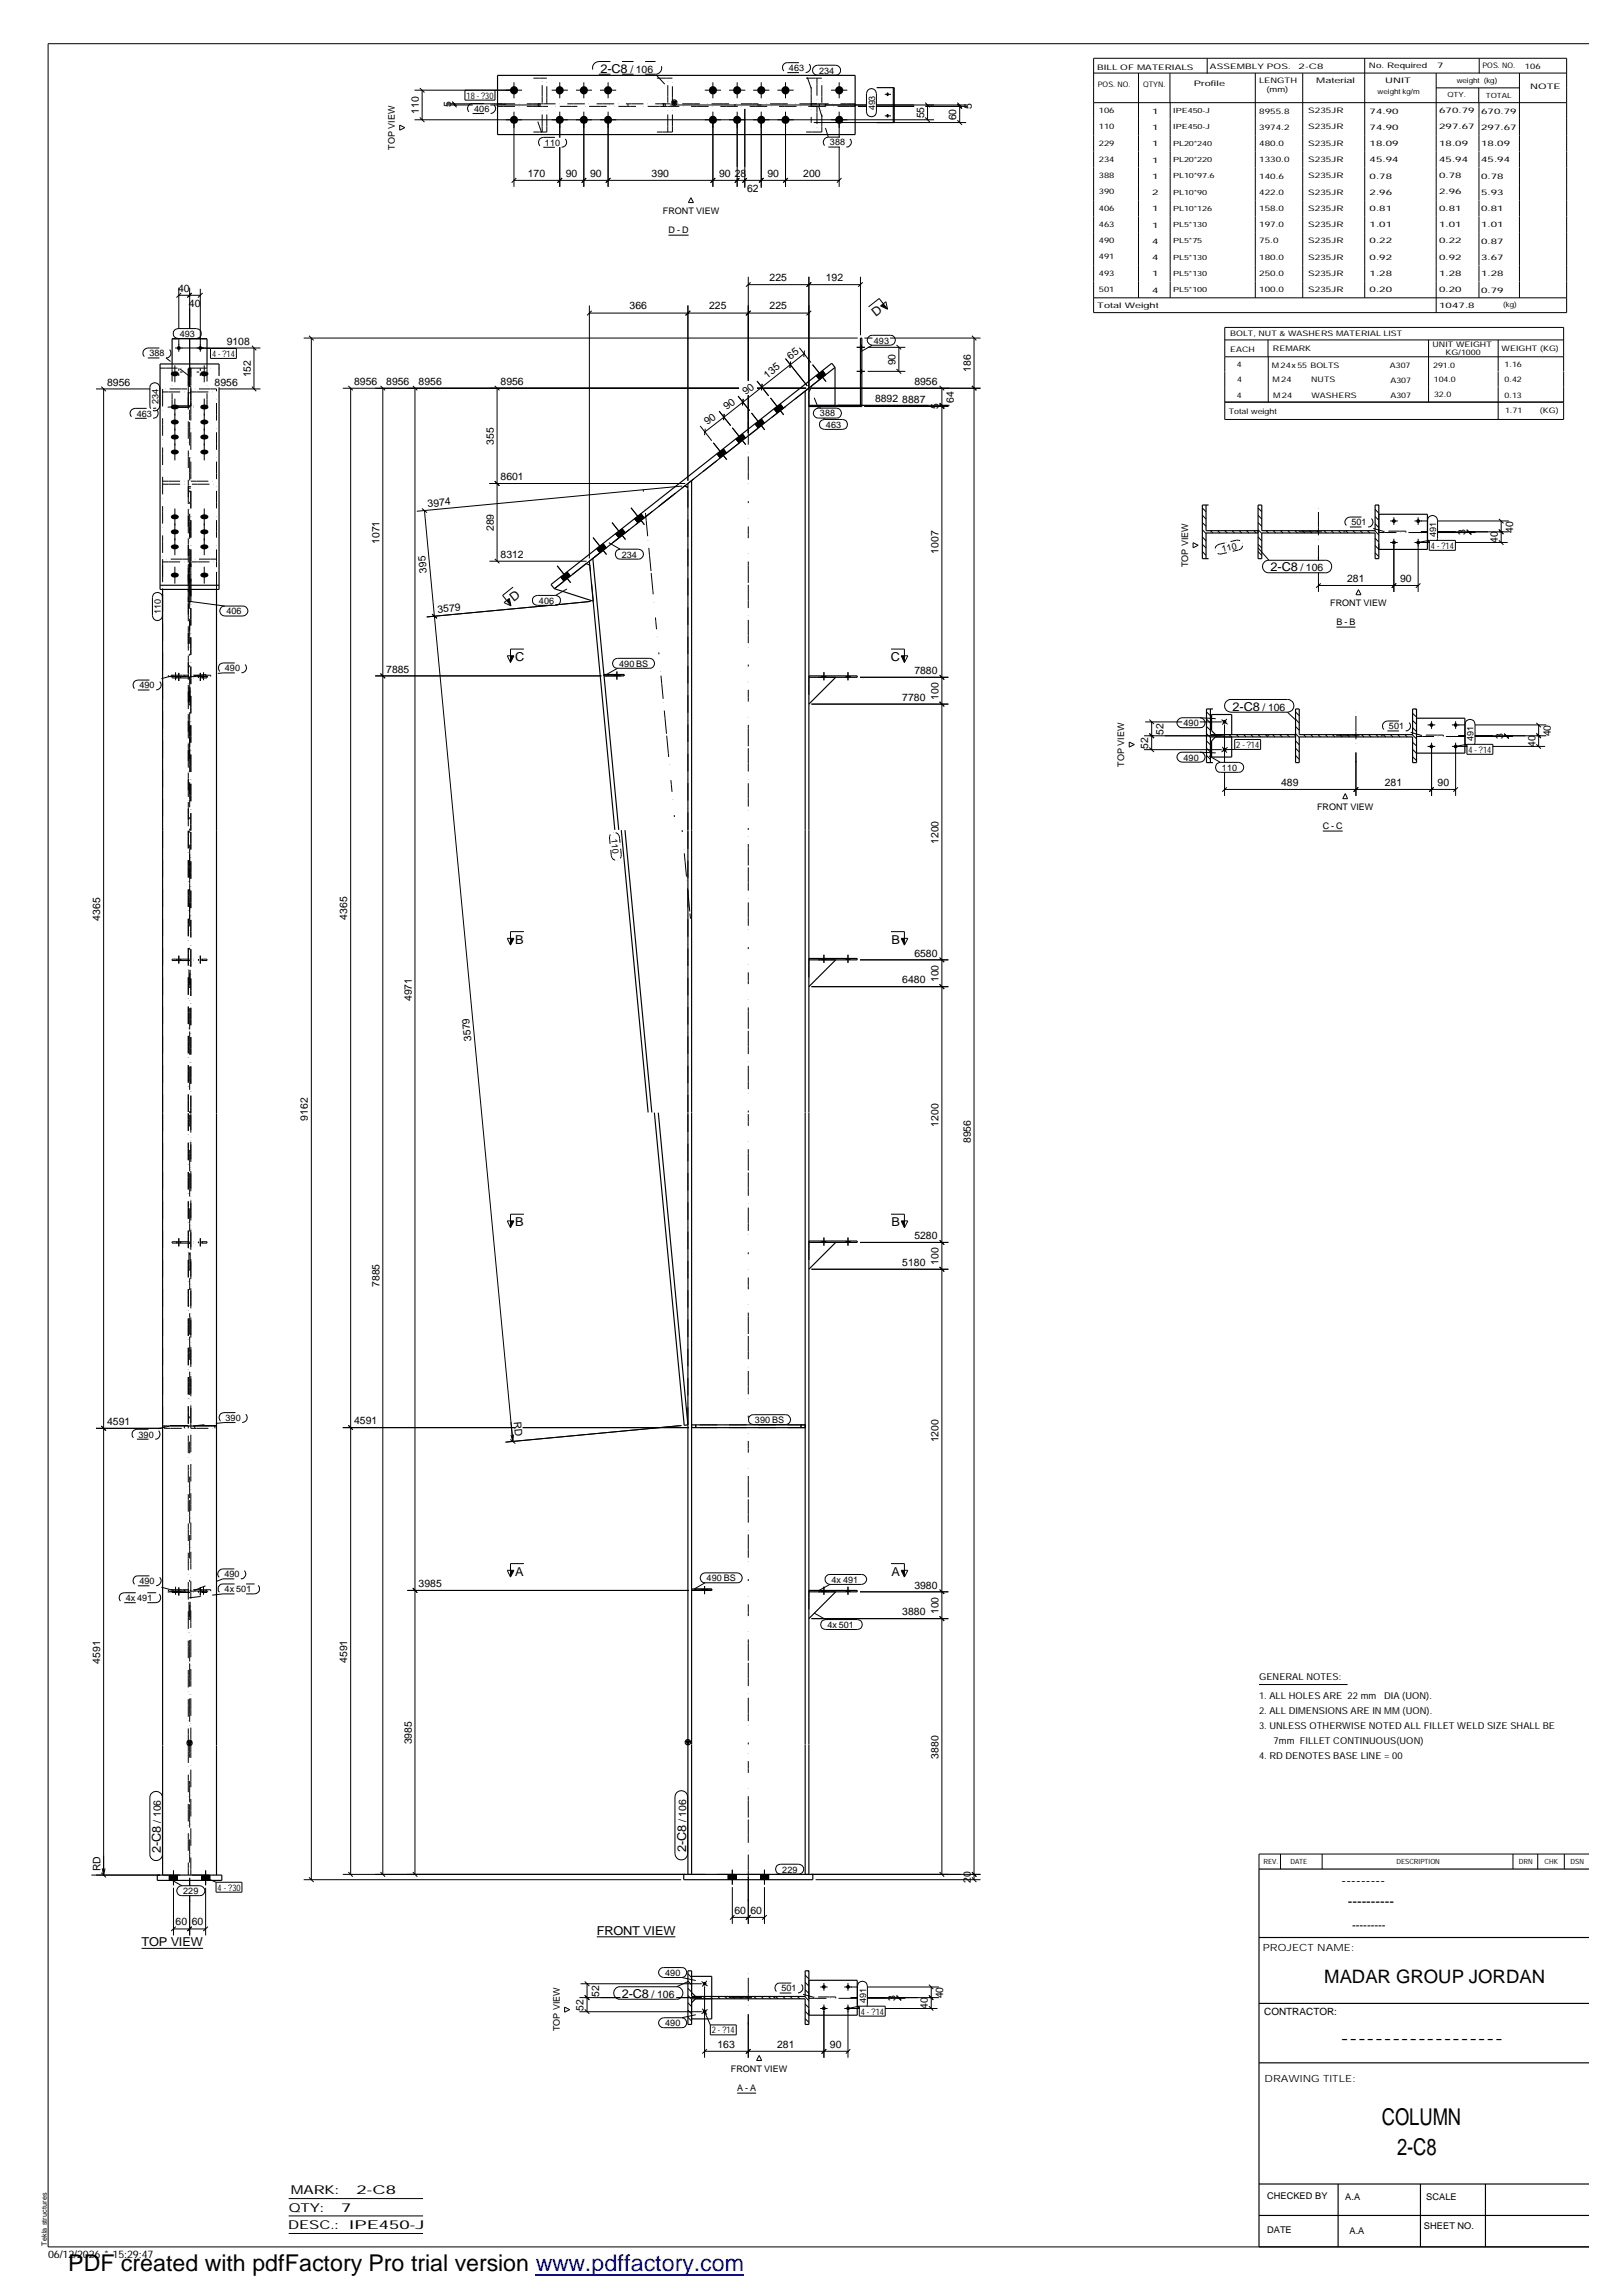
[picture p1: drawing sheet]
<svg xmlns="http://www.w3.org/2000/svg" width="297mm" height="420mm" viewBox="0 0 297 420" stroke-linecap="round" stroke-linejoin="round" font-family="sans-serif">
<defs><g id="words">
<g font-size="4.2">
<text x="252.9" y="389">COLUMN</text>
<text x="255.7" y="394.5">2-C8</text>
<text x="12.5" y="415.8">PDF created with pdfFactory Pro trial version www.pdffactory.com</text>
</g>
<text font-size="3.4" x="242.4" y="363">MADAR GROUP JORDAN</text>
<g font-size="2.5">
<text x="245.5" y="345.1">---------</text>
<text x="246.7" y="349">----------</text>
<text x="245.4" y="374">-------------------</text>
</g>
<g font-size="2.2">
<text x="109.9" y="13.3">2-C8</text>
<text x="160.3" y="58" transform="rotate(-38 160.3 58)">D</text>
<text x="232.5" y="104.6">2-C8</text>
<text x="94.1" y="110.2" transform="rotate(-38 94.1 110.2)">D</text>
<text x="94.3" y="121">C</text>
<text x="163" y="121">C</text>
<text x="225.6" y="130.1">2-C8</text>
<text x="94.3" y="172.8">B</text>
<text x="163.2" y="172.8">B</text>
<text x="94.3" y="224.5">B</text>
<text x="163.2" y="224.5">B</text>
<text x="94.3" y="288.5">A</text>
<text x="163.2" y="288.5">A</text>
<text x="29.5" y="339.2" transform="rotate(-90 29.5 339.2)">2-C8</text>
<text x="125.6" y="339" transform="rotate(-90 125.6 339)">2-C8</text>
<text x="25.9" y="356.3">TOP VIEW</text>
<text x="109.2" y="354.2">FRONT VIEW</text>
<text x="113.8" y="365.7">2-C8</text>
<text x="53.2" y="401.7">MARK:</text>
<text x="65.2" y="401.7">2-C8</text>
<text x="52.8" y="404.9">QTY:</text>
<text x="62.4" y="404.9">7</text>
<text x="52.7" y="408.1">DESC.:</text>
<text x="63.9" y="408">IPE450-J</text>
</g>
<text font-size="2.1" x="247.5" y="353.1">---------</text>
<g font-size="1.9">
<text x="115.4" y="13.3">/ 106</text>
<text x="76.7" y="20.9" transform="rotate(-90 76.7 20.9)">110</text>
<text x="82.5" y="19.6" transform="rotate(-90 82.5 19.6)">5</text>
<text x="169.1" y="21.7" transform="rotate(-90 169.1 21.7)">55</text>
<text x="175" y="22.1" transform="rotate(-90 175 22.1)">60</text>
<text x="177.8" y="19.9" transform="rotate(-90 177.8 19.9)">5</text>
<text x="96.6" y="32.3">170</text>
<text x="103.5" y="32.3">90</text>
<text x="108" y="32.3">90</text>
<text x="119.3" y="32.3">390</text>
<text x="131.6" y="32.3">90</text>
<text x="134.5" y="32.3">28</text>
<text x="136.7" y="35.1">62</text>
<text x="140.5" y="32.3">90</text>
<text x="147" y="32.3">200</text>
<text x="32.6" y="53.4">40</text>
<text x="140.8" y="51.4">225</text>
<text x="151.1" y="51.4">192</text>
<text x="34.6" y="56.2">40</text>
<text x="115.2" y="56.6">366</text>
<text x="129.8" y="56.6">225</text>
<text x="140.8" y="56.6">225</text>
<text x="41.5" y="63.1">9108</text>
<text x="144.7" y="65.9" transform="rotate(-38 144.7 65.9)">65</text>
<text x="19.6" y="70.6">8956</text>
<text x="39.3" y="70.6">8956</text>
<text x="45.9" y="69.1" transform="rotate(-90 45.9 69.1)">152</text>
<text x="64.8" y="70.5">8956</text>
<text x="70.7" y="70.5">8956</text>
<text x="76.6" y="70.5">8956</text>
<text x="91.6" y="70.5">8956</text>
<text x="140.4" y="69.3" transform="rotate(-38 140.4 69.3)">135</text>
<text x="163.9" y="66.9" transform="rotate(-90 163.9 66.9)">90</text>
<text x="167.3" y="70.5">8956</text>
<text x="177.7" y="68.1" transform="rotate(-90 177.7 68.1)">186</text>
<text x="129.5" y="77.9" transform="rotate(-38 129.5 77.9)">90</text>
<text x="133" y="75.1" transform="rotate(-38 133 75.1)">90</text>
<text x="136.5" y="72.4" transform="rotate(-38 136.5 72.4)">90</text>
<text x="160.1" y="73.6">8892</text>
<text x="165.1" y="73.8">8887</text>
<text x="171.7" y="74.8" transform="rotate(-90 171.7 74.8)">5</text>
<text x="174.6" y="73.7" transform="rotate(-90 174.6 73.7)">64</text>
<text x="90.4" y="81.4" transform="rotate(-90 90.4 81.4)">355</text>
<text x="91.6" y="87.9">8601</text>
<text x="78.3" y="92.8" transform="rotate(-5 78.3 92.8)">3974</text>
<text x="69.4" y="99.6" transform="rotate(-90 69.4 99.6)">1071</text>
<text x="90.4" y="97.2" transform="rotate(-90 90.4 97.2)">289</text>
<text x="171.7" y="101.4" transform="rotate(-90 171.7 101.4)">1007</text>
<text x="268.2" y="98" transform="rotate(-90 268.2 98)">3</text>
<text x="274.1" y="99.4" transform="rotate(-90 274.1 99.4)">40</text>
<text x="276.9" y="97.5" transform="rotate(-90 276.9 97.5)">40</text>
<text x="78.1" y="104.9" transform="rotate(-95 78.1 104.9)">395</text>
<text x="91.6" y="102.2">8312</text>
<text x="238" y="104.6">/ 106</text>
<text x="246.5" y="106.6">281</text>
<text x="256.2" y="106.6">90</text>
<text x="80.1" y="112.2" transform="rotate(-5 80.1 112.2)">3579</text>
<text x="70.7" y="123.1">7885</text>
<text x="167.3" y="123.4">7880</text>
<text x="165.1" y="128.3">7780</text>
<text x="171.7" y="128.1" transform="rotate(-90 171.7 128.1)">100</text>
<text x="231.1" y="130.1">/ 106</text>
<text x="210.1" y="137.1" transform="rotate(-90 210.1 137.1)">52</text>
<text x="212.9" y="134.5" transform="rotate(-90 212.9 134.5)">52</text>
<text x="275.1" y="135.3" transform="rotate(-90 275.1 135.3)">3</text>
<text x="281" y="136.8" transform="rotate(-90 281 136.8)">40</text>
<text x="283.8" y="134.8" transform="rotate(-90 283.8 134.8)">40</text>
<text x="234.5" y="143.9">489</text>
<text x="253.4" y="143.9">281</text>
<text x="263.1" y="143.9">90</text>
<text x="171.7" y="154.5" transform="rotate(-90 171.7 154.5)">1200</text>
<text x="18.3" y="168.5" transform="rotate(-90 18.3 168.5)">4365</text>
<text x="63.5" y="168.4" transform="rotate(-90 63.5 168.4)">4365</text>
<text x="167.3" y="175.1">6580</text>
<text x="171.7" y="179.8" transform="rotate(-90 171.7 179.8)">100</text>
<text x="75.4" y="183.3" transform="rotate(-90 75.4 183.3)">4971</text>
<text x="165.1" y="180">6480</text>
<text x="86.3" y="190.6" transform="rotate(-95 86.3 190.6)">3579</text>
<text x="56.3" y="205.2" transform="rotate(-90 56.3 205.2)">9162</text>
<text x="171.7" y="206.2" transform="rotate(-90 171.7 206.2)">1200</text>
<text x="177.7" y="209.3" transform="rotate(-90 177.7 209.3)">8956</text>
<text x="167.3" y="226.9">5280</text>
<text x="165.1" y="231.8">5180</text>
<text x="171.7" y="231.6" transform="rotate(-90 171.7 231.6)">100</text>
<text x="69.4" y="235.6" transform="rotate(-90 69.4 235.6)">7885</text>
<text x="19.6" y="260.9">4591</text>
<text x="64.8" y="260.8">4591</text>
<text x="94.1" y="260.3" transform="rotate(85 94.1 260.3)">RD</text>
<text x="171.7" y="264.1" transform="rotate(-90 171.7 264.1)">1200</text>
<text x="76.6" y="290.6">3985</text>
<text x="167.3" y="290.8">3980</text>
<text x="165.1" y="295.7">3880</text>
<text x="171.7" y="295.5" transform="rotate(-90 171.7 295.5)">100</text>
<text x="18.3" y="304.6" transform="rotate(-90 18.3 304.6)">4591</text>
<text x="63.5" y="304.5" transform="rotate(-90 63.5 304.5)">4591</text>
<text x="75.4" y="319.4" transform="rotate(-90 75.4 319.4)">3985</text>
<text x="171.7" y="321.9" transform="rotate(-90 171.7 321.9)">3880</text>
<text x="29.5" y="333.7" transform="rotate(-90 29.5 333.7)">/ 106</text>
<text x="125.6" y="333.5" transform="rotate(-90 125.6 333.5)">/ 106</text>
<text x="18.4" y="342.6" transform="rotate(-90 18.4 342.6)">RD</text>
<text x="177.7" y="344.8" transform="rotate(-90 177.7 344.8)">20</text>
<text x="32.1" y="352.5">60</text>
<text x="35.1" y="352.5">60</text>
<text x="134.4" y="350.4">60</text>
<text x="137.3" y="350.4">60</text>
<text x="109.6" y="365.5" transform="rotate(-90 109.6 365.5)">52</text>
<text x="119.3" y="365.7">/ 106</text>
<text x="172.6" y="365.8" transform="rotate(-90 172.6 365.8)">40</text>
<text x="106.8" y="368.1" transform="rotate(-90 106.8 368.1)">52</text>
<text x="163.9" y="366.3" transform="rotate(-90 163.9 366.3)">3</text>
<text x="169.8" y="367.8" transform="rotate(-90 169.8 367.8)">40</text>
<text x="131.3" y="374.9">163</text>
<text x="142.2" y="374.9">281</text>
<text x="151.9" y="374.9">90</text>
<text x="8.8" y="413.3">06/12/2026 * 15:29:47</text>
</g>
<g font-size="1.8">
<text x="231.1" y="357.3">PROJECT NAME:</text>
<text x="231.4" y="368.9">CONTRACTOR:</text>
<text x="231.4" y="381.2">DRAWING TITLE:</text>
</g>
<g font-size="1.7">
<text x="144.4" y="13">463</text>
<text x="149.9" y="13.5">234</text>
<text x="85.4" y="18">18 - ?30</text>
<text x="86.8" y="20.5">406</text>
<text x="160.1" y="20.2" transform="rotate(-90 160.1 20.2)">493</text>
<text x="72.3" y="27.4" transform="rotate(-90 72.3 27.4)">TOP VIEW</text>
<text x="99.7" y="26.7">110</text>
<text x="151.9" y="26.6">388</text>
<text x="121.3" y="39.2">FRONT VIEW</text>
<text x="122.3" y="42.7">D - D</text>
<text x="27.3" y="65.2">388</text>
<text x="32.9" y="61.7">493</text>
<text x="38.8" y="65.3">4 - ?14</text>
<text x="159.9" y="62.9">493</text>
<text x="25" y="76.3">463</text>
<text x="29" y="74" transform="rotate(-90 29 74)">234</text>
<text x="150.1" y="76.2">388</text>
<text x="151.2" y="78.3">463</text>
<text x="223.7" y="101.1" transform="rotate(-13 223.7 101.1)">110</text>
<text x="247.4" y="96.2">501</text>
<text x="261.9" y="100.5">4 - ?14</text>
<text x="262.8" y="98.3" transform="rotate(-90 262.8 98.3)">491</text>
<text x="113.8" y="102.1">234</text>
<text x="217.5" y="103.8" transform="rotate(-90 217.5 103.8)">TOP VIEW</text>
<text x="29.5" y="112.4" transform="rotate(-90 29.5 112.4)">110</text>
<text x="41.4" y="112.5">406</text>
<text x="98.6" y="110.5">406</text>
<text x="243.5" y="111">FRONT VIEW</text>
<text x="244.6" y="114.5">B - B</text>
<text x="41.1" y="122.9">490</text>
<text x="113.3" y="122">490 BS</text>
<text x="25.5" y="126">490</text>
<text x="216.6" y="133">490</text>
<text x="226.3" y="136.9">2 - ?14</text>
<text x="254.2" y="133.5">501</text>
<text x="268.8" y="137.8">4 - ?14</text>
<text x="269.7" y="135.6" transform="rotate(-90 269.7 135.6)">491</text>
<text x="205.7" y="140.3" transform="rotate(-90 205.7 140.3)">TOP VIEW</text>
<text x="216.6" y="139.2">490</text>
<text x="223.6" y="141.1">110</text>
<text x="241" y="148.3">FRONT VIEW</text>
<text x="111.8" y="153.7" transform="rotate(84 111.8 153.7)">110</text>
<text x="242.1" y="151.8">C - C</text>
<text x="25.4" y="263.2">390</text>
<text x="41.3" y="260.1">390</text>
<text x="138.2" y="260.5">390 BS</text>
<text x="23" y="293.1">4x 491</text>
<text x="25.5" y="290">490</text>
<text x="41.1" y="288.8">490</text>
<text x="41.1" y="291.5">4x 501</text>
<text x="129.3" y="289.5">490 BS</text>
<text x="152.2" y="289.8">4x 491</text>
<text x="151.4" y="298">4x 501</text>
<text x="230.4" y="311.1">1. ALL HOLES ARE 22 mm</text>
<text x="230.4" y="307.6">GENERAL NOTES:</text>
<text x="253.3" y="311.1">DIA (UON).</text>
<text x="230.4" y="313.8">2. ALL DIMENSIONS ARE IN MM (UON).</text>
<text x="230.4" y="316.5">3. UNLESS OTHERWISE NOTED ALL FILLET WELD SIZE SHALL BE</text>
<text x="230.4" y="321.9">4. RD DENOTES BASE LINE = 00</text>
<text x="233.1" y="319.2">7mm FILLET CONTINUOUS(UON)</text>
<text x="33.5" y="346.8">229</text>
<text x="39.8" y="346.1">4 - ?30</text>
<text x="143.2" y="342.8">229</text>
<text x="121.8" y="361.7">490</text>
<text x="143" y="364.6">501</text>
<text x="102.4" y="371.9" transform="rotate(-90 102.4 371.9)">TOP VIEW</text>
<text x="121.8" y="370.9">490</text>
<text x="157.6" y="368.8">4 - ?14</text>
<text x="158.5" y="366.6" transform="rotate(-90 158.5 366.6)">491</text>
<text x="130.3" y="372.2">2 - ?14</text>
<text x="133.8" y="379.4">FRONT VIEW</text>
<text x="134.9" y="382.8">A - A</text>
<text x="231.9" y="402.5">CHECKED BY</text>
<text x="246.2" y="402.8">A.A</text>
<text x="261" y="402.8">SCALE</text>
<text x="231.9" y="408.8">DATE</text>
<text x="247" y="409">A.A</text>
<text x="260.6" y="408.1">SHEET NO.</text>
</g>
<g font-size="1.4">
<text x="200.8" y="12.8">BILL OF MATERIALS</text>
<text x="200.9" y="16">POS. NO.</text>
<text x="209.2" y="15.9">QTYN.</text>
<text x="218.5" y="15.7">Profile</text>
<text x="221.4" y="12.7">ASSEMBLY POS.</text>
<text x="230.4" y="15.1">LENGTH</text>
<text x="231.8" y="16.9">(mm)</text>
<text x="237.7" y="12.7">2-C8</text>
<text x="240.9" y="15.2">Material</text>
<text x="250.5" y="12.5">No. Required</text>
<text x="253.5" y="15.2">UNIT</text>
<text x="263" y="12.5">7</text>
<text x="271.3" y="12.5">POS. NO.</text>
<text x="279.1" y="12.6">106</text>
<text x="280.1" y="16.3">NOTE</text>
<text x="201.1" y="20.7">106</text>
<text x="201.1" y="23.7">110</text>
<text x="210.9" y="20.8">1</text>
<text x="210.9" y="23.8">1</text>
<text x="230.5" y="20.8">8955.8</text>
<text x="230.5" y="23.7">3974.2</text>
<text x="239.4" y="20.7">S235JR</text>
<text x="239.4" y="23.7">S235JR</text>
<text x="250.7" y="20.8">74.90</text>
<text x="250.7" y="23.7">74.90</text>
<text x="263.4" y="20.7">670.79</text>
<text x="263.4" y="23.7">297.67</text>
<text x="271.1" y="20.8">670.79</text>
<text x="271.1" y="23.8">297.67</text>
<text x="201.1" y="26.7">229</text>
<text x="201.1" y="29.6">234</text>
<text x="210.9" y="26.8">1</text>
<text x="210.9" y="29.8">1</text>
<text x="230.5" y="26.7">480.0</text>
<text x="230.5" y="29.7">1330.0</text>
<text x="239.4" y="26.7">S235JR</text>
<text x="239.4" y="29.7">S235JR</text>
<text x="250.7" y="26.7">18.09</text>
<text x="250.7" y="29.7">45.94</text>
<text x="263.4" y="26.7">18.09</text>
<text x="263.4" y="29.7">45.94</text>
<text x="271.1" y="26.8">18.09</text>
<text x="271.1" y="29.7">45.94</text>
<text x="201.1" y="32.6">388</text>
<text x="201.1" y="35.6">390</text>
<text x="210.9" y="32.7">1</text>
<text x="210.9" y="35.7">2</text>
<text x="230.5" y="32.7">140.6</text>
<text x="230.5" y="35.6">422.0</text>
<text x="239.4" y="32.6">S235JR</text>
<text x="239.4" y="35.6">S235JR</text>
<text x="250.7" y="32.7">0.78</text>
<text x="250.7" y="35.6">2.96</text>
<text x="263.4" y="32.6">0.78</text>
<text x="263.4" y="35.6">2.96</text>
<text x="271.1" y="32.7">0.78</text>
<text x="271.1" y="35.7">5.93</text>
<text x="201.1" y="38.6">406</text>
<text x="201.1" y="41.5">463</text>
<text x="210.9" y="38.7">1</text>
<text x="210.9" y="41.7">1</text>
<text x="230.5" y="38.6">158.0</text>
<text x="230.5" y="41.6">197.0</text>
<text x="239.4" y="38.6">S235JR</text>
<text x="239.4" y="41.6">S235JR</text>
<text x="250.7" y="38.7">0.81</text>
<text x="250.7" y="41.6">1.01</text>
<text x="263.4" y="38.6">0.81</text>
<text x="263.4" y="41.6">1.01</text>
<text x="271.1" y="38.7">0.81</text>
<text x="271.1" y="41.6">1.01</text>
<text x="201.1" y="44.5">490</text>
<text x="201.1" y="47.5">491</text>
<text x="210.9" y="44.6">4</text>
<text x="210.9" y="47.6">4</text>
<text x="230.5" y="44.6">75.0</text>
<text x="230.5" y="47.5">180.0</text>
<text x="239.4" y="44.5">S235JR</text>
<text x="239.4" y="47.5">S235JR</text>
<text x="250.7" y="44.6">0.22</text>
<text x="250.7" y="47.5">0.92</text>
<text x="263.4" y="44.5">0.22</text>
<text x="263.4" y="47.5">0.92</text>
<text x="271.1" y="44.6">0.87</text>
<text x="271.1" y="47.6">3.67</text>
<text x="201.1" y="50.5">493</text>
<text x="201.1" y="53.5">501</text>
<text x="210.9" y="50.6">1</text>
<text x="210.9" y="53.6">4</text>
<text x="230.5" y="50.5">250.0</text>
<text x="230.5" y="53.5">100.0</text>
<text x="239.4" y="50.5">S235JR</text>
<text x="239.4" y="53.5">S235JR</text>
<text x="250.7" y="50.5">1.28</text>
<text x="250.7" y="53.5">0.20</text>
<text x="263.4" y="50.5">1.28</text>
<text x="263.4" y="53.5">0.20</text>
<text x="271.1" y="50.5">1.28</text>
<text x="271.1" y="53.6">0.79</text>
<text x="200.8" y="56.5">Total Weight</text>
<text x="263.4" y="56.4">1047.8</text>
<text x="225.1" y="64.4">EACH</text>
<text x="225.1" y="61.5">BOLT, NUT &amp; WASHERS MATERIAL LIST</text>
<text x="233" y="64.3">REMARK</text>
<text x="262.2" y="63.5">UNIT WEIGHT</text>
<text x="264.6" y="65">KG/1000</text>
<text x="274.8" y="64.3">WEIGHT (KG)</text>
<text x="226.4" y="67.3">4</text>
<text x="226.4" y="69.9">4</text>
<text x="232.7" y="67.4">M 24x 55 BOLTS</text>
<text x="232.9" y="70">M 24</text>
<text x="239.9" y="70">NUTS</text>
<text x="254.4" y="67.4">A307</text>
<text x="254.5" y="70.2">A307</text>
<text x="262.3" y="67.4">291.0</text>
<text x="262.4" y="70">104.0</text>
<text x="275.4" y="67.3">1.16</text>
<text x="275.4" y="70">0.42</text>
<text x="224.9" y="75.8">Total weight</text>
<text x="226.4" y="72.8">4</text>
<text x="233" y="72.8">M 24</text>
<text x="240" y="72.8">WASHERS</text>
<text x="254.5" y="72.9">A307</text>
<text x="262.5" y="72.7">32.0</text>
<text x="275.4" y="72.8">0.13</text>
<text x="275.5" y="75.6">1.71</text>
<text x="281.8" y="75.6">(KG)</text>
</g>
<g font-size="1.3">
<text x="252.1" y="17.1">weight kg/m</text>
<text x="264.9" y="17.8">QTY.</text>
<text x="266.6" y="15.2">weight (kg)</text>
<text x="271.9" y="17.9">TOTAL</text>
<text x="214.7" y="20.7">IPE450-J</text>
<text x="214.7" y="23.7">IPE450-J</text>
<text x="214.7" y="26.7">PL20*240</text>
<text x="214.7" y="29.7">PL20*220</text>
<text x="214.7" y="32.6">PL10*97.6</text>
<text x="214.7" y="35.6">PL10*90</text>
<text x="214.7" y="38.6">PL10*126</text>
<text x="214.7" y="41.6">PL5*130</text>
<text x="214.7" y="44.6">PL5*75</text>
<text x="214.7" y="47.5">PL5*130</text>
<text x="214.7" y="50.5">PL5*130</text>
<text x="214.7" y="53.5">PL5*100</text>
<text x="275.1" y="56.2">(kg)</text>
<text x="231.2" y="341.3">REV.</text>
<text x="236.2" y="341.2">DATE</text>
<text x="255.6" y="341.3">DESCRIPTION</text>
<text x="278" y="341.2">DRN</text>
<text x="282.7" y="341.2">CHK</text>
<text x="287.4" y="341.3">DSN</text>
<text x="8.6" y="411.1" transform="rotate(-90 8.6 411.1)">Tekla structures</text>
</g>
</g></defs>
<g fill="none" stroke="#000" stroke-width=".18">
<path d="M75.9 16.5h19.6M76.8 16.1l.9 .8M77.3 16.5v5.4M81.8 19.2h4.7M81.8 19h8.8M82.8 18.8l.8 .8M82.8 18.6l.8 .8M83.2 19v.2M85.1 16.5v1.8h5.5v-1.8M89.7 19.2h9.1M94.1 15.1v2.9M101 16.5h2.9"/>
<path d="M102.4 15.1v2.9M105.4 16.5h2.9M106.8 15.1v2.9M109.8 16.5h3M111.3 15.1v2.9M122.7 19.2h35.9M129 16.5h3M130.5 15.1v2.9M133.4 16.5h3M134.9 15.1v2.9M136.3 19.9v14.5M137.8 16.5h3"/>
<path d="M139.3 15.1v2.9M142.3 16.5h2.9M143.8 15.1v2.9M149 12.2l.6-.3h3.4a.91 .91 0 0 1 .8 .9 .91 .91 0 0 1-.8 1h-3.4a.88 .88 0 0 1-.8-.6 .88 .88 0 0 1 .2-1zM152.1 16.5h3M153.6 15.1v2.9M157 19.5h1.6M158.8 16.5a.91 .91 0 0 1 1-.2 .91 .91 0 0 1 .6 .8v3.4a.91 .91 0 0 1-.9 .9 .91 .91 0 0 1-.9-.9v-3.4zM160.4 19.5h6.9M160.4 19.2h16.6M161.9 17.3h1.2M169.3 18.8l.9 .8"/>
<path d="M169.4 19.5h7.6M169.8 19.2v2.7M175.2 19.1l.9 .8M175.2 18.8l.9 .8M175.6 19.2v3.2M200.2 10.7h86.5v46.5h-86.5zM200.2 13.4h86.5M200.2 18.8h86.5M208.4 13.4v41.1M214.1 13.4v5.4M214.2 18.8v35.7M220.9 10.7v2.8"/>
<path d="M229.7 13.4v41.1M238.4 13.4v41.1M249.8 10.7v43.8M262.8 13.4v43.8M262.8 16.1h15.3M270.6 16.1v2.7M270.7 18.8v35.7M270.7 10.7v2.7M278.1 13.4v41.1M290.7 8h-281.9v403.4h281.9M73.2 22.9l.9 .5-.9 .4zM75.9 21.9h95"/>
<path d="M76.8 21.5l.9 .9M94.1 20.4v13.8M94.1 33h59.5M94.5 32.6l-.9 .8M102.4 20.4v4.8M102.4 26.9v7.3M102.9 32.6l-.9 .8M106.8 20.4v13.8M107.3 32.6l-.8 .8M111.3 20.4v13.8M111.7 32.6l-.8 .8M126.4 36.2l.5 .9h-.9z"/>
<path d="M130.5 20.4v13.8M130.9 32.6l-.9 .8M134.9 20.4v13.8M135.3 32.6l-.8 .8 .8-.8M136.7 32.6l-.8 .8 .8-.8M139.3 20.4v14M139.7 32.6l-.8 .8M143.8 20.4v13.8M144.2 32.6l-.9 .8M148.9 22.4h27.9M153.6 20.4v4.8M153.6 26.9v7.3"/>
<path d="M154 32.6l-.8 .8M161.9 21.2h1.2M169.3 21.5l.9 .9M175.2 22l.9 .9M32.7 52.7v7.5M32.7 54.1h4M33.1 53.6l-.8 .9M34.7 52.7v7.5M35.1 53.7l-.8 .7M35.1 53.6l-.8 .8M36.7 52.9v11.5M37.1 53.6l-.9 .9"/>
<path d="M107.9 57.3h40.1M107.9 55.9v46.3M108.3 56.9l-.9 .8M122.3 43.1h3.7M125.9 55.9v32.1M126.3 56.9l-.8 .8M136.9 50.7v19M136.9 52.1h20.6M137.4 56.9l-.9 .8M137.4 51.7l-.9 .8M148 50.7v20.6M148.5 56.9l-.9 .8"/>
<path d="M148.5 51.7l-.9 .8M157.5 50.7v10.7M157.9 51.7l-.8 .8M159 56.2l1.9-1.5 1.5 1.9M161.2 56l.9-.8 .3 1.4zM200.2 54.5h86.5M17.6 71.2h9.9M18.5 70.8l.9 .8M19 71.2v272.1M27.6 74.8l-.2-.5v-3.3a.91 .91 0 0 1 .9-.9 .91 .91 0 0 1 1 .9v3.3a.96 .96 0 0 1-1.3 .8M29.2 71.2h.1M32 60.4l.6-.2h3.3a.91 .91 0 0 1 .9 .9 .91 .91 0 0 1-.9 .9h-3.3a.91 .91 0 0 1-.9-.6 .91 .91 0 0 1 .3-1z"/>
<path d="M32 66.9v3.1M32 73v11.3M32 68.1h.5M32 63.7h15.7M32.7 61.9v2.5M32.7 67.4v.5M32.7 68.4v.4M32.9 68.1h.5M34.7 61.9v8.8M36 68.1h.4M36.7 67.4v.5M36.7 68.4v.4"/>
<path d="M36.7 63.7l1.8 .1M36.9 68.1h.4M37.4 66.9v3.1M37.4 73v11.3M38.5 63.8h4.8v1.8h-4.8zM40.1 71.2h7.6M46.1 70.8l.8 .8M46.1 63.3l.8 .8M46.5 63.7v7.5M55.6 61.9h101.4M56.6 61.5l.8 .8M57 61.9v282.2"/>
<path d="M62.7 71.1h72.6M63.8 70.7l.8 .8M64.2 71.1v272.1M69.6 70.7l.9 .8M70.1 71.1v272.1M75.6 70.7l.8 .8M75.9 71.1v272.1M90.6 70.7l.8 .8M91 71.1v31.6M128.1 78l2.2 2.7M129.1 78.5l-.2 1.2M131.6 75.3l2.1 2.6"/>
<path d="M132.5 75.8l-.1 1.1M134 78.3l2.5 3.1M135.1 72.5l2.1 2.7M135.8 79.4l.6 .8M136 73l-.1 1.2M136.9 72.3v7M137.5 75.6l2.5 3.1M138.2 77.6l.6 .8M138.6 69.8l2.1 2.7M138.6 71.1h8.9M139.3 76.7l.6 .8M139.5 70.3l-.1 1.2"/>
<path d="M141 72.9l2.4 3M141.6 74.8l.6 .8M142.8 74l.6 .7M143.8 65.7l3.9 5M144.7 66.2l-.1 1.2 .1-1.1M146.3 63.7l2.1 2.7M147.2 64.8l-18.2 14.3M147.2 64.2l-.1 1.2M148.5 71.1h31M148.7 66.8l2.5 3.1M149 72.8l.8 1.9M149.1 75l.7-.3h3.3a.91 .91 0 0 1 .9 .9 .91 .91 0 0 1-.9 .9h-3.3a.88 .88 0 0 1-.9-.5 .88 .88 0 0 1 .2-1z"/>
<path d="M149.4 68.7l.6 .8M150 74.4l.2 .4M150.2 77l.7-.2h3.3a.91 .91 0 0 1 .9 .9 .91 .91 0 0 1-.9 .9h-3.3a.91 .91 0 0 1-.9-.6 .91 .91 0 0 1 .2-1zM150.5 67.9l.6 .7M150.8 76.5l.1 .3M153.3 74.2h20.5M156.8 68h1.5M156.8 63.6h1.5M157.5 67.6h.2M157.5 68.3h.2M157.5 63.2h.2M157.5 63.9h.2"/>
<path d="M158.2 61.9h1.5M158.2 74.4h15.4M158.8 68h6.9M158.8 63.6h6.9M159 61.6l.6-.2h3.3a.91 .91 0 0 1 1 .9 .91 .91 0 0 1-1 .9h-3.3a.92 .92 0 0 1-.8-.6 .92 .92 0 0 1 .2-1zM159.6 63.2l-2.1 1.2M162.9 61.9h16.6M164.1 63.2l.8 .8M164.1 67.6l.8 .8M164.5 63.6v4.4M172 74l.8 .8M172 73.8l.8 .8"/>
<path d="M172 70.7l.8 .8M172.4 71.1v272.1M177.9 70.7l.8 .8M177.9 61.5l.8 .8M178.3 61.9v282.2M224.2 65.3h62M224.2 62.2h62M224.2 73.6h62M232.1 62.2v3.1M232.1 65.3v8.3M261.5 62.2v11.4M274.2 62.2v5.8"/>
<path d="M274.2 68.1v8.7M286.2 68v-8.1h-62v16.9h62v-8.7M32 93.1v8.5M37.4 93.1v8.5M77.2 93.1l.9 .8M77.7 93.5l16.2 170.4M89.6 88.5h35.8M90.6 88.1l.8 .8M108.5 98.4l2.5 3.1M110.4 99.5l.6 .8M111.4 99.4l2.1 1.1M112 95.7l2.5 3.1"/>
<path d="M112.6 97.7l.7 .8M113.8 96.8l.6 .7M115.5 93l2.4 3.1M116.1 95l.7 .7M117.3 94l.6 .8M124.8 89l-48.5 4.6M130.6 81.1l2.4 3.1M131.2 83.1l.6 .8M132.4 82.2l.6 .7M134.7 80.3l.6 .8M218.4 99.4l.9 .4-.9 .5zM220 93l.7 .7"/>
<path d="M220 94.3l.7 .7M220 95.7l.7 .7M220 97l.7 .7M220 98.3l.7 .7M220 99.7l.7 .6M221.5 97.2l.5 .4M222.8 97.2l.5 .4M224.2 97.2l.4 .4M225.5 97.2l.4 .4M226.8 97.2l.4 .4M228.1 97.2l.5 .4M229.5 97.2l.4 .4"/>
<path d="M230.3 93l.6 .7M230.3 94.3l.6 .7M230.3 95.7l.6 .7M230.3 97l.6 .7M230.3 98.3l.6 .7M230.3 99.7l.6 .6M231.7 97.2l.5 .4M233 97.2l.5 .4M234.4 97.2l.4 .4M235.7 97.2l.4 .4M237 97.2l.4 .4M238.3 97.2l.5 .4"/>
<path d="M239.6 97.2l.5 .4M241 97.2l.4 .4M241.3 99.8v2.8M242.3 97.2l.5 .4M243.6 97.2l.5 .4M245 97.2l.4 .4M246.3 97.2l.4 .4M247.6 97.2l.5 .4M249 97.2l.4 .4M250.3 97.2l.4 .4M251.6 97.2l.7 .7M251.7 93.3l.6 .6"/>
<path d="M251.7 94.6l.6 .6M251.7 95.9l.6 .7M251.7 98.6l.6 .6M251.7 99.9l.6 .7M252.2 92.5l.1 .1M254.4 99.3h1.4M254.4 95.4h1.4M255.1 94.7v1.4M255.1 98.6v9.8M257.8 97.5h3.5M258.9 95.4h2.4M259.5 94.7v1.4"/>
<path d="M259.5 98.6v9.8M260.1 97.4h1.2M261.6 98.9h4.8v1.9h-4.8zM261.6 98.9l-2.1 .4M263 99l.1-3.7a.91 .91 0 0 0-.9-.9 .91 .91 0 0 0-.9 .9v3.3v.3l.4 .4h-2.8M263.1 95.4h13M263.1 97.4h13M263.1 97.5h6.9M266.3 99.3h9.6M268.4 97.1l.9 .8M268.4 96.9l.9 .9M268.9 97.4v.1"/>
<path d="M274.3 98.9l.9 .8M274.3 95l.9 .8M274.4 96.9l.8 .9M274.7 95.4v3.9M28.2 108.7a.93 .93 0 0 1 1-.2 .93 .93 0 0 1 .5 .9v3.3a.91 .91 0 0 1-.9 .9 .91 .91 0 0 1-.9-.9v-3.3zM32 103.8v3M34.5 110.1l6.6 .9M37.4 103.8v3M40.5 111.2l.3-.2h.3h3.3a.91 .91 0 0 1 1 .9 .91 .91 0 0 1-1 .9h-3.3a.94 .94 0 0 1-.8-.6 .94 .94 0 0 1 .2-1zM79.1 112.4l.9 .8M89.6 102.7h17.8M90.6 102.3l.8 .8"/>
<path d="M92.2 110.3l1-.7 .3 1.3zM93.9 107.5l-1.9 1.5 1.5 1.9M95.9 118.8h-2.5v2.5M97.7 109.3l.6-.3h3.4a.91 .91 0 0 1 .9 .9 .91 .91 0 0 1-.9 .9h-3.4a.91 .91 0 0 1-.8-.5 .91 .91 0 0 1 .2-1zM101.1 110.8l-23 2.1M102 103.6l2.4 3.1M102.6 105.6l.6 .8M103.8 104.7l.6 .8M103.8 107.8l-2.1 1.2M108.1 110.1l-6.5 .6M109.2 100.4l.6 .8M112.9 100.8l.6-.3h3.3a.91 .91 0 0 1 1 1 .91 .91 0 0 1-1 .9h-3.3a.93 .93 0 0 1-.8-.6 .93 .93 0 0 1 .2-1z"/>
<path d="M163.1 118.8h2.4v2.5M220 101l.7 .6M230.3 101l.6 .6M230.3 100.3l1.9 2.3M231.4 102.9l.6-.3h10.6a1.14 1.14 0 0 1 1.1 1.1 1.14 1.14 0 0 1-1.1 1.2h-10.4a1.14 1.14 0 0 1-1-.7 1.14 1.14 0 0 1 .2-1.3zM241.3 107.2h18.2M241.3 104.8v3.6M241.7 106.8l-.8 .8M244.6 114.8h3.5M248.6 107.9l.5 1h-.9zM251.7 101.2l.6 .7M255.5 106.8l-.8 .8"/>
<path d="M260 106.8l-.9 .8M68.7 123.7h41.4M69.6 123.3l.9 .9M92.8 120.1h1.3l-.7 1.2zM112.4 120.8l.6-.3h5.9a.91 .91 0 0 1 .9 .9 .91 .91 0 0 1-.9 .9h-5.9a.91 .91 0 0 1-.8-.5 .91 .91 0 0 1 .2-1zM112.4 123.5v.2M112.9 122.9v1.5M113 122.3l-2.1 1.2M113.4 123.5v.2M148.5 128.9h25.1M150.5 123.7v.3M150.8 123.1v1.4"/>
<path d="M151.1 123.7v.3M154.9 123.7v.3M155.2 123.1v1.4M155.6 123.7v.3M157.4 124h16.2M164.9 120.1h1.3l-.7 1.2zM172 128.5l.8 .8M172 123.6l.8 .8M206.7 135.8l.9 .5-.9 .5zM209.4 137.2h14.2M209.4 134.7h14.2M209.6 132.2h6.8"/>
<path d="M210.4 136.9l.8 .8M210.4 134.3l.8 .8M210.4 131.7l.8 .8M210.8 132.2v5M215.7 138l.6-.3h3.3a.91 .91 0 0 1 1 .9 .91 .91 0 0 1-1 .9h-3.3a.92 .92 0 0 1-.8-.5 .92 .92 0 0 1 .2-1zM215.7 131.7l.6-.3h3.3a.91 .91 0 0 1 1 .9 .91 .91 0 0 1-1 .9h-3.3a.88 .88 0 0 1-.8-.5 .88 .88 0 0 1 .2-1zM219.6 132.2h4M219.6 137.7l2.9 .1M219.6 131.4l2.9 .2M220.8 138.3l.7 .7M220.8 130.3l.7 .7M220.8 131.7l.7 .7"/>
<path d="M220.8 133l.7 .7M220.8 134.3l.7 .7M220.8 135.6l.7 .8M220.8 137l.7 .7M221.3 138.4l2.1 1.2M222.3 134.5l.5 .4M222.7 139.8l.7-.2h3.3a.91 .91 0 0 1 .9 .9 .91 .91 0 0 1-.9 .9h-3.3a.93 .93 0 0 1-.9-.6 .93 .93 0 0 1 .2-1zM223.6 131.7l1.1 .9M223.6 134.5l.5 .4M223.7 136.7l.8 1.1M224.1 132.6v7M224.5 128.4l.5-.3h10.6a1.16 1.16 0 0 1 1.2 1.1 1.16 1.16 0 0 1-1.2 1.2h-10.3a1.16 1.16 0 0 1-1.1-.7 1.16 1.16 0 0 1 .3-1.3z"/>
<path d="M224.5 131.6l-.8 1.1M224.7 136.8l-1.1 .9M225 134.5l.4 .4M226 135.4h4.7v1.8h-4.7zM226 137.2h-1.9M226.3 134.5l.4 .4M227.6 134.5l.4 .4M228.9 134.5l.5 .4M230.3 134.5l.4 .4M231.6 134.5l.4 .4M232.9 134.5l.4 .4M234.2 134.5l.5 .4"/>
<path d="M235.5 134.5l.5 .4M235.6 130.4l1.5 1.4M236.9 134.5l.2 .2M237.1 130.3l.7 .7M237.1 131.7l.7 .7M237.1 133l.7 .7M237.1 134.3l.7 .7M237.1 135.6l.7 .8M237.1 137l.7 .7M237.1 138.3l.7 .7M238.6 134.5l.4 .4M239.9 134.5l.4 .4"/>
<path d="M241.2 134.5l.5 .4M242.6 134.5l.4 .4M243.9 134.5l.4 .4M245.2 134.5l.5 .4M246.5 134.5l.5 .4M247.9 134.5l.4 .4M248.2 137.8v7.9M249.2 134.5l.4 .4M250.5 134.5l.5 .4M251.8 134.5l.5 .4M253.2 134.5l.4 .4M254.5 134.5l.4 .4"/>
<path d="M255.8 134.5l.4 .4M257.1 134.5l.5 .4M258.4 134.5l.8 .8M258.5 130.6l.7 .7M258.5 131.9l.7 .7M258.5 133.2l.7 .7M258.5 135.9l.7 .7M258.5 137.2l.7 .7M258.5 138.6l.7 .6M259.1 129.8l.1 .2M261.3 136.7h1.4M261.3 132.7h1.4"/>
<path d="M262 132v1.4M262 136v9.7M264.6 134.8h3.6M265.7 132.7h2.5M266.4 132v1.4M266.4 136v9.7M266.9 134.7h1.3M268.5 136.3h4.7v1.8h-4.7zM268.5 136.3l-2.1 .4M269.9 136.3l.1-3.7a.91 .91 0 0 0-1-.9 .91 .91 0 0 0-.9 .9v3.3l.1 .4 .3 .4h-2.8M269.9 132.7h13.1M269.9 134.7h13.1"/>
<path d="M269.9 134.8h7M273.2 136.7h9.6M275.3 134.4l.8 .9M275.3 134.3l.8 .8M275.7 134.7v.1M281.2 136.3l.8 .8M281.2 132.3l.8 .8M281.2 134.3l.8 .8M281.3 134.3l.7 .8M281.6 132.7v4M224.1 144.5h42.3M224.1 141.4v4.3"/>
<path d="M224.5 144.1l-.8 .8M242.1 152.1h3.6M246.2 145.3l.4 .9h-.9zM248.6 144.1l-.9 .8M262.4 144.1l-.8 .8M266.8 144.1l-.8 .8M92.8 171.8h1.3l-.7 1.2zM95.9 170.6h-2.5v2.4M150.5 175.5v.2M150.8 174.8v1.5M151.1 175.5v.2M154.9 175.5v.2"/>
<path d="M155.2 174.8v1.5M155.6 175.5v.2M157.4 175.7h16.2M163.1 170.6h2.4v2.4M164.9 171.8h1.3l-.7 1.2zM172 175.3l.8 .8M148.5 180.6h25.1M172 180.2l.8 .9M92.8 223.5h1.3l-.7 1.2zM95.9 222.3h-2.5v2.4M148.5 232.4h25.1M150.5 227.2v.3"/>
<path d="M150.8 226.6v1.4M151.1 227.2v.3M154.9 227.2v.3M155.2 226.6v1.4M155.6 227.2v.3M157.4 227.5h16.2M163.1 222.3h2.4v2.4M164.9 223.5h1.3l-.7 1.2zM172 231.9l.8 .9M172 227l.8 .9M137.2 259.2l.7-.2h5.9a.91 .91 0 0 1 .9 .9 .91 .91 0 0 1-.9 .9h-5.9a.91 .91 0 0 1-.9-.6 .91 .91 0 0 1 .2-1zM17.6 261.5h11.9"/>
<path d="M18.5 261.1l.9 .8M62.7 261.4h31.5M63.8 260.9l.8 .8M93.4 263.5l.9 .8M93.5 262.7l.4 1.2M94 262.6l-.1 1.3M95.7 261.4h30.4M124.7 261l-32.2 3M74.5 291.2h51.6M75.6 290.7l.8 .9M92.8 287.5h1.3l-.7 1.2zM95.9 286.3h-2.5v2.4"/>
<path d="M128.4 288.2l.6-.2h5.9a.91 .91 0 0 1 .9 .9 .91 .91 0 0 1-.9 .9h-5.9a.91 .91 0 0 1-.8-.6 .91 .91 0 0 1 .2-1zM128.5 290.9v.3M128.9 290.4v1.4M129 289.8l-2 1.2M129.4 290.9v.3M148.5 296.3h25.1M149 295.3l2.1 1.2M150.5 296.8l.6-.3h5.8a.91 .91 0 0 1 .9 .9 .91 .91 0 0 1-.9 .9h-5.8a.93 .93 0 0 1-.8-.5 .93 .93 0 0 1 .2-1zM150.5 291.2v.2M150.8 290.5v1.5M151.1 291.2v.2M151.3 288.5l.6-.3h5.8a.91 .91 0 0 1 .9 1 .91 .91 0 0 1-.9 .9h-5.8a.92 .92 0 0 1-.8-.6 .92 .92 0 0 1 .2-1z"/>
<path d="M151.9 290.1l-2.1 1.1M154.9 291.2v.2M155.2 290.5v1.5M155.6 291.2v.2M157.4 291.4h16.2M163.1 286.3h2.4v2.4M164.9 287.5h1.3l-.7 1.2zM172 295.9l.8 .9M172 291l.8 .8-.8-.7M230.4 308.4h16.2M27.6 328.5a1.17 1.17 0 0 1 1.3-.5 1.17 1.17 0 0 1 .8 1.1v10.4a1.14 1.14 0 0 1-1.1 1.1 1.14 1.14 0 0 1-1.2-1.1v-10.6zM123.9 328.2a1.16 1.16 0 0 1 1.2-.3 1.16 1.16 0 0 1 .8 1.1v10.3a1.16 1.16 0 0 1-1.2 1.2 1.16 1.16 0 0 1-1.2-1.2v-10.3z"/>
<path d="M234.4 339.4v2.8M242 339.4v2.8M276.9 339.4v2.8M281.4 339.4v2.8M286.3 339.4v2.8M290.7 339.4h-60.3v2.8M16.7 343.3h12.6M18.5 342.9l.9 .8M18.7 342.1l.3 1.2M19.2 342.1l-.2 1.2M25.9 356.7h11.3M31 343.3v1"/>
<path d="M31.2 344l2.1 1.2M31.7 342.4v2.7M31.7 345.6v8.7M31.7 353.1h5.9M32.2 352.7l-.9 .8M32.5 343.3v1M32.6 345.5l.7-.3h3.3a.91 .91 0 0 1 .9 .9 .91 .91 0 0 1-.9 .9h-3.3a.91 .91 0 0 1-.9-.5 .91 .91 0 0 1 .2-1zM34.7 343.8v1.5M34.7 347v7.3M35.1 352.7l-.8 .8M36.9 343.3v1M37.6 342.4v2.7"/>
<path d="M37.6 345.6v8.7M37.6 343.8l1.9 .8M38.1 352.7l-.9 .8M38.4 343.3v1M39.5 344.6h4.8v1.8h-4.8zM55.6 344.1h69.1M56.6 343.7l.8 .9M62.7 343.2h62.7M63.8 342.7l.8 .9M69.6 342.7l.9 .9M75.6 342.7l.8 .9M109.2 354.6h14.4"/>
<path d="M133.3 343.2v.9M134 342.3v2.7M134 345.5v6.7M134 351h5.9M134.4 350.6l-.8 .9M134.7 343.2v.9M136.9 343.7v8.5M137.4 350.6l-.9 .9M139.2 343.2v.9M139.9 342.3v2.7M139.9 345.5v6.7M140.3 350.6l-.8 .9"/>
<path d="M140.7 343.2v.9M142.2 341.5l.7-.2h3.3a.91 .91 0 0 1 .9 .9 .91 .91 0 0 1-.9 .9h-3.3a.93 .93 0 0 1-.9-.5 .93 .93 0 0 1 .2-1.1zM148.5 343.2h31M149.3 344.1h30.2M172 342.7l.8 .9M177.9 343.7l.8 .9M177.9 342.7l.8 .9M103.3 367.5l1 .4-1 .5zM106 368.3h22.4M106 365.7h7.5M106.3 363.2h22.1M107 367.9l.9 .8"/>
<path d="M107 365.3l.9 .8M107 362.8l.9 .8M107.4 363.2v5.1M112.8 363.9l.4-.2h10.6a1.14 1.14 0 0 1 1.2 1.2 1.14 1.14 0 0 1-1.2 1.1h-10.3a1.16 1.16 0 0 1-1.1-.8 1.16 1.16 0 0 1 .4-1.3zM120.8 369.7l.7-.3h3.3a.91 .91 0 0 1 .9 .9 .91 .91 0 0 1-.9 .9h-3.3a.88 .88 0 0 1-.9-.5 .88 .88 0 0 1 .2-1zM120.8 360.5l.7-.3h3.3a.91 .91 0 0 1 .9 .9 .91 .91 0 0 1-.9 .9h-3.3a.92 .92 0 0 1-.9-.5 .92 .92 0 0 1 .2-1zM123.8 365.7h4.6M124.8 362l2.5 .6M125.9 361.4l.7 .6M125.9 362.7l.7 .7M125.9 364l.7 .7M125.9 365.3l.7 .7"/>
<path d="M125.9 366.6l.7 .8M125.9 368l.7 .7M125.9 369.3l.7 .7M125.9 362.8l-2.1 .9M127.3 368.9l-2.5 .5M127.4 365.5l.4 .4M128.4 362.8l1.1 .8M128.5 367.7l.9 1.1M128.7 365.5l.5 .4M128.9 363.6v13.1M128.9 375.5h26.3M128.9 368.3l1.1 2.4"/>
<path d="M129.4 362.6l-.9 1.1M129.4 375.2l-.9 .8M129.5 367.9l-1.1 .8M130 370.7h4.7v1.8h-4.7zM130 365.5l.5 .4M131.4 365.5l.4 .4M132.7 365.5l.4 .4M134 365.5l.5 .4M135.3 365.5l.5 .4M136.7 365.5l.4 .4M136.9 368.8v7.9M137.4 375.2l-.9 .8"/>
<path d="M138 365.5l.4 .4M138.9 376.3l.5 .9h-.9zM139.3 365.5l.4 .4M140.6 365.5l.5 .4M141.9 365.5l.5 .4M143.3 365.5l.4 .4M144.6 365.5l.4 .4M145.9 365.5l.5 .4M147.3 365.5l.7 .8M147.4 361.6l.6 .7M147.4 362.9l.6 .7M147.4 364.3l.6 .7"/>
<path d="M147.4 366.9l.6 .7M147.4 368.2l.6 .7M147.4 369.6l.6 .6M147.9 360.8l.1 .2M150.1 367.7h1.4M150.1 363.8h1.4M150.8 363.1v1.3M150.8 367v9.7M151.2 375.2l-.8 .8M153.5 365.8h3.5M154.5 367.7h2.8M154.5 363.8h2.5"/>
<path d="M155.2 363.1v1.3M155.2 367v9.7M155.6 375.2l-.8 .8M155.7 365.7h1.3M157.3 367.3h4.7v1.8h-4.7zM157.3 367.3l-2.1 .4M158.7 367.3v-3.7a.91 .91 0 0 0-.9-.9 .91 .91 0 0 0-.9 .9v3.3l.1 .4 .3 .4M158.7 363.8h13.1M158.7 365.7h13.1M158.7 365.8h7M162 367.7h9.6M164.1 365.4l.8 .9"/>
<path d="M164.1 365.3l.8 .8M164.5 365.7v.1M170 367.3l.8 .8M170 365.3l.8 .8M170 363.3l.8 .9M170.4 363.8v3.9M134.9 383.2h3.5M52.8 402.5h24.6M52.8 405.7h24.6M52.8 408.9h24.6"/>
</g>
<g fill="#000">
<path d="M123 18.5h.8l-.4 .7zM161.2 56l.5-.4 .7 1zM92.8 109.9l.4-.3 .3 1.3zM93.4 120.1h.7l-.7 1.2zM164.9 120.1h.6v1.2zM93.4 171.8h.7l-.7 1.2zM164.9 171.8h.6v1.2zM93.4 223.5h.7l-.7 1.2zM164.9 223.5h.6v1.2zM93.4 287.5h.7l-.7 1.2zM164.9 287.5h.6v1.2zM34.3 318.9h.8l-.4 .6z"/>
<path d="M125.5 318.7h.8l-.4 .7z"/>
<path d="M162.3 16.9l.3 .1v.5a.29 .29 0 0 1-.4-.1 .29 .29 0 0 1 .1-.4z" fill-rule="evenodd"/>
<path d="M162.3 20.9l.3 .1v.5a.29 .29 0 0 1-.4-.1 .29 .29 0 0 1 .1-.4z" fill-rule="evenodd"/>
<path d="M31.3 68.2l.7-.2a.55 .55 0 0 1 .7 .6 .94 .94 0 0 1-1.4 0z" fill-rule="evenodd"/>
<path d="M31.3 74.3l.2-.1a.96 .96 0 0 1 1.2 .1v.2a.82 .82 0 0 1-.7 .5 .82 .82 0 0 1-.8-.5z" fill-rule="evenodd"/>
<path d="M31.5 77a.84 .84 0 0 1 1.2 .3 .82 .82 0 0 1-.7 .4 .82 .82 0 0 1-.8-.4z" fill-rule="evenodd"/>
<path d="M36.7 68.2l.7-.2a.56 .56 0 0 1 .7 .6 .98 .98 0 0 1-1.4 0z" fill-rule="evenodd"/>
<path d="M36.7 74.3a.98 .98 0 0 1 1.4 0v.2a.82 .82 0 0 1-.7 .5 .82 .82 0 0 1-.7-.5z" fill-rule="evenodd"/>
<path d="M36.7 77.1a.88 .88 0 0 1 1.4 .2 .82 .82 0 0 1-.7 .4 .82 .82 0 0 1-.7-.4z" fill-rule="evenodd"/>
<path d="M138.2 77.6l1.1-.9 .6 .8-1.1 .9z" fill-rule="evenodd"/>
<path d="M138.2 77.6l1.1-.9 .6 .8-1.1 .9z" fill-rule="evenodd"/>
<path d="M141.6 74.8l1.2-.8 .6 .7-1.2 .9z" fill-rule="evenodd"/>
<path d="M141.6 74.8l1.2-.8 .6 .7-1.2 .9z" fill-rule="evenodd"/>
<path d="M149.4 68.7l1.1-.8 .6 .7-1.1 .9z" fill-rule="evenodd"/>
<path d="M149.4 68.7l1.1-.8 .6 .7-1.1 .9z" fill-rule="evenodd"/>
<path d="M157.5 67.6h.2v.7h-.2z" fill-rule="evenodd"/>
<path d="M157.5 63.2h.2v.7h-.2z" fill-rule="evenodd"/>
<path d="M157.5 67.6h.2v.7h-.2z" fill-rule="evenodd"/>
<path d="M157.5 63.2h.2v.7h-.2z" fill-rule="evenodd"/>
<path d="M31.5 79.7l.2-.1a.63 .63 0 0 1 .7 0 .63 .63 0 0 1 .3 .6 .88 .88 0 0 1-1.5-.2z" fill-rule="evenodd"/>
<path d="M31.5 82.4l.2-.1a.63 .63 0 0 1 .7 0 .63 .63 0 0 1 .3 .6 .94 .94 0 0 1-1.4 0l-.1-.1z" fill-rule="evenodd"/>
<path d="M31.3 94.4a.84 .84 0 0 1 1.4 .2 .82 .82 0 0 1-.7 .5 .82 .82 0 0 1-.8-.5z" fill-rule="evenodd"/>
<path d="M31.5 97l.2-.1a.63 .63 0 0 1 .7 0 .63 .63 0 0 1 .3 .6 .88 .88 0 0 1-1.5-.1z" fill-rule="evenodd"/>
<path d="M36.7 79.8a.88 .88 0 0 1 1.4 .2 .82 .82 0 0 1-.7 .5 .82 .82 0 0 1-.7-.5z" fill-rule="evenodd"/>
<path d="M36.7 82.6a.88 .88 0 0 1 1.4 .2v.1a.98 .98 0 0 1-1.4 0z" fill-rule="evenodd"/>
<path d="M36.7 94.4a.88 .88 0 0 1 1.4 .2 .82 .82 0 0 1-.7 .5 .82 .82 0 0 1-.7-.5z" fill-rule="evenodd"/>
<path d="M36.9 97l.2-.1a.63 .63 0 0 1 .7 0 .63 .63 0 0 1 .3 .6 .88 .88 0 0 1-1.4-.1z" fill-rule="evenodd"/>
<path d="M112.6 97.7l1.2-.9 .6 .7-1.1 1z" fill-rule="evenodd"/>
<path d="M112.6 97.7l1.2-.9 .6 .7-1.1 1z" fill-rule="evenodd"/>
<path d="M116.1 95l1.2-1 .6 .8-1.1 .9z" fill-rule="evenodd"/>
<path d="M116.1 95l1.2-1 .6 .8-1.1 .9z" fill-rule="evenodd"/>
<path d="M131.2 83.1l1.2-.9 .6 .7-1.2 1z" fill-rule="evenodd"/>
<path d="M131.2 83.1l1.2-.9 .6 .7-1.2 1z" fill-rule="evenodd"/>
<path d="M134.7 80.3l1.1-.9 .6 .8-1.1 .9z" fill-rule="evenodd"/>
<path d="M134.7 80.3l1.1-.9 .6 .8-1.1 .9z" fill-rule="evenodd"/>
<path d="M259.3 99.1l.4-.1 .2 .2v.3a.35 .35 0 0 1-.5 .1 .35 .35 0 0 1-.1-.5z" fill-rule="evenodd"/>
<path d="M259.3 95.2l.4-.1 .2 .1v.3a.35 .35 0 0 1-.5 .2 .35 .35 0 0 1-.1-.5z" fill-rule="evenodd"/>
<path d="M31.5 99.8l.2-.1a.63 .63 0 0 1 .7 0 .63 .63 0 0 1 .3 .6 .88 .88 0 0 1-1.5-.2z" fill-rule="evenodd"/>
<path d="M31.5 104.9h.2a.63 .63 0 0 1 .7-.1 .63 .63 0 0 1 .3 .7 .88 .88 0 0 1-1.5-.2z" fill-rule="evenodd"/>
<path d="M36.7 99.9a.88 .88 0 0 1 1.4 .2 .82 .82 0 0 1-.7 .5 .82 .82 0 0 1-.7-.5z" fill-rule="evenodd"/>
<path d="M36.9 104.9h.2a.63 .63 0 0 1 .7-.1 .63 .63 0 0 1 .3 .7 .88 .88 0 0 1-1.4-.2z" fill-rule="evenodd"/>
<path d="M102.6 105.6l1.2-.9 .6 .8-1.2 .9z" fill-rule="evenodd"/>
<path d="M102.6 105.6l1.2-.9 .6 .8-1.2 .9z" fill-rule="evenodd"/>
<path d="M109.2 100.4l1.2-.9 .6 .8-1.2 .9z" fill-rule="evenodd"/>
<path d="M109.2 100.4l1.2-.9 .6 .8-1.2 .9z" fill-rule="evenodd"/>
<path d="M112.4 123.5h1v.2h-1z" fill-rule="evenodd"/>
<path d="M150.5 123.7h.6v.3h-.6z" fill-rule="evenodd"/>
<path d="M150.5 123.7h.6v.3h-.6z" fill-rule="evenodd"/>
<path d="M154.9 123.7h.7v.3h-.7z" fill-rule="evenodd"/>
<path d="M154.9 123.7h.7v.3h-.7z" fill-rule="evenodd"/>
<path d="M266.1 136.4h.4l.2 .1v.3a.35 .35 0 0 1-.5 .2 .35 .35 0 0 1-.1-.6z" fill-rule="evenodd"/>
<path d="M266.1 132.5l.4-.1 .2 .2v.3a.35 .35 0 0 1-.5 .1 .35 .35 0 0 1-.1-.5z" fill-rule="evenodd"/>
<path d="M150.5 175.5h.6v.2h-.6z" fill-rule="evenodd"/>
<path d="M150.5 175.5h.6v.2h-.6z" fill-rule="evenodd"/>
<path d="M154.9 175.5h.7v.2h-.7z" fill-rule="evenodd"/>
<path d="M154.9 175.5h.7v.2h-.7z" fill-rule="evenodd"/>
<path d="M150.5 227.2h.6v.3h-.6z" fill-rule="evenodd"/>
<path d="M150.5 227.2h.6v.3h-.6z" fill-rule="evenodd"/>
<path d="M154.9 227.2h.7v.3h-.7z" fill-rule="evenodd"/>
<path d="M154.9 227.2h.7v.3h-.7z" fill-rule="evenodd"/>
<path d="M128.5 290.9h.9v.3h-.9z" fill-rule="evenodd"/>
<path d="M150.5 291.2h.6v.2h-.6z" fill-rule="evenodd"/>
<path d="M150.5 291.2h.6v.2h-.6z" fill-rule="evenodd"/>
<path d="M154.9 291.2h.7v.2h-.7z" fill-rule="evenodd"/>
<path d="M154.9 291.2h.7v.2h-.7z" fill-rule="evenodd"/>
<path d="M31 343.3h1.5v1h-1.5z" fill-rule="evenodd"/>
<path d="M31 343.3h1.5v1h-1.5z" fill-rule="evenodd"/>
<path d="M36.9 343.3h1.5v1h-1.5z" fill-rule="evenodd"/>
<path d="M36.9 343.3h1.5v1h-1.5z" fill-rule="evenodd"/>
<path d="M133.3 343.2h1.4v.9h-1.4z" fill-rule="evenodd"/>
<path d="M133.3 343.2h1.4v.9h-1.4z" fill-rule="evenodd"/>
<path d="M139.2 343.2h1.5v.9h-1.5z" fill-rule="evenodd"/>
<path d="M139.2 343.2h1.5v.9h-1.5z" fill-rule="evenodd"/>
<path d="M150.5 367.5a.36 .36 0 0 1 .5-.1 .36 .36 0 0 1 0 .6 .36 .36 0 0 1-.5-.2z" fill-rule="evenodd"/>
<path d="M150.5 363.6a.36 .36 0 0 1 .5-.1 .36 .36 0 0 1 0 .5 .36 .36 0 0 1-.5-.1z" fill-rule="evenodd"/>
<circle cx="94.1" cy="16.5" r=".75"/>
<circle cx="102.4" cy="16.5" r=".74"/>
<circle cx="106.9" cy="16.5" r=".75"/>
<circle cx="111.3" cy="16.5" r=".74"/>
<circle cx="130.5" cy="16.5" r=".75"/>
<circle cx="134.9" cy="16.5" r=".74"/>
<circle cx="139.3" cy="16.5" r=".75"/>
<circle cx="143.8" cy="16.5" r=".74"/>
<circle cx="153.6" cy="16.5" r=".75"/>
<circle cx="94.1" cy="21.9" r=".75"/>
<circle cx="102.4" cy="21.9" r=".73"/>
<circle cx="106.9" cy="21.9" r=".75"/>
<circle cx="111.3" cy="21.9" r=".74"/>
<circle cx="130.5" cy="21.9" r=".74"/>
<circle cx="134.9" cy="21.9" r=".73"/>
<circle cx="139.3" cy="21.9" r=".75"/>
<circle cx="143.8" cy="21.9" r=".75"/>
<circle cx="153.6" cy="21.9" r=".75"/>
<circle cx="32.7" cy="63.7" r=".36"/>
<circle cx="36.7" cy="63.7" r=".36"/>
<circle cx="255.1" cy="99.3" r=".35"/>
<circle cx="255.1" cy="95.4" r=".35"/>
<circle cx="224.1" cy="132.1" r=".35"/>
<circle cx="224.1" cy="137.3" r=".34"/>
<circle cx="262" cy="132.7" r=".35"/>
<circle cx="262" cy="136.7" r=".35"/>
<circle cx="128.9" cy="368.3" r=".35"/>
<circle cx="129" cy="363.2" r=".34"/>
<circle cx="155.2" cy="367.7" r=".35"/>
<circle cx="155.2" cy="363.7" r=".35"/>
</g>
<g fill="none" stroke="#000" stroke-width=".18" stroke-dasharray="2.1 2.1" stroke-linecap="butt">
<path d="M86.5 19h3.3M86.5 19a.91 .91 0 0 0-.9 .9 .91 .91 0 0 0 .9 .9M92.6 19.1l-2.8-.1M109.6 13.6h10.4M109.6 11.3h10.4M109.6 11.3a1.16 1.16 0 0 0-1.2 1.1 1.16 1.16 0 0 0 1.2 1.2M120 13.6a1.16 1.16 0 0 0 1.1-1.2 1.16 1.16 0 0 0-1.1-1.1M121.7 15.4l-1.7-1.8M144.1 13.3h3.3M144.1 11.5h3.3M144.1 11.5a.91 .91 0 0 0-.9 .9 .91 .91 0 0 0 .9 .9M147.4 13.3a.91 .91 0 0 0 .9-.9 .91 .91 0 0 0-.9-.9"/>
<path d="M148.5 16.2l-1.1-2.9M149.8 19.4l1.8 5.7M86.5 20.8h3.3M89.8 20.8a.91 .91 0 0 0 .9-.9 .91 .91 0 0 0-.9-.9M98.4 22.3l1 2.8M99.4 27h3.4M99.4 25.1h3.4M99.4 25.1a.91 .91 0 0 0-.8 1 .91 .91 0 0 0 .8 .9M102.8 27a.91 .91 0 0 0 .9-.9 .91 .91 0 0 0-.9-1M151.6 26.9h3.3M151.6 25.1h3.3M151.6 25.1a.91 .91 0 0 0-.9 .9 .91 .91 0 0 0 .9 .9"/>
<path d="M154.9 26.9a.91 .91 0 0 0 .9-.9 .91 .91 0 0 0-.9-.9M24.7 76.6h3.3M24.7 74.8h3.3M24.7 74.8a.91 .91 0 0 0-.9 .9 .91 .91 0 0 0 .9 .9M27.1 65.5h3.3M27.1 63.7h3.3M27.1 63.7a.91 .91 0 0 0-.9 .9 .91 .91 0 0 0 .9 .9M28 76.6a.91 .91 0 0 0 1-.9 .91 .91 0 0 0-1-.9M30.4 65.5a.91 .91 0 0 0 .9-.9 .91 .91 0 0 0-.9-.9M32.8 74.4l-4.8 .4M34.5 68.8l-4.1-3.3M247.1 96.5h3.3"/>
<path d="M247.1 94.7h3.3M247.1 94.7a.91 .91 0 0 0-1 .9 .91 .91 0 0 0 1 .9M250.4 96.5a.91 .91 0 0 0 .9-.9 .91 .91 0 0 0-.9-.9M253.4 97.3l-3-.8M25.2 126.3h3.4M25.2 124.5h3.4M25.2 124.5a.91 .91 0 0 0-.9 .9 .91 .91 0 0 0 .9 .9M28.6 126.3a.91 .91 0 0 0 .9-.9 .91 .91 0 0 0-.9-.9M31.6 123.7l-3 .8M31.7 123.9v-.3M32.1 124.5v-1.4M32.4 124.1v-.2"/>
<path d="M32.6 123.9v-.3M32.7 124.7v-1.5M33.1 124.1v-.2M35.6 123.7l5.3-.5M36.3 124.1v-.2M36.7 124.7v-1.5M36.8 123.9v-.3M37 124.1v-.2M37.3 124.5v-1.4M37.7 123.9v-.3M40.9 123.2h3.3M40.9 121.4h3.3"/>
<path d="M40.9 121.4a.91 .91 0 0 0-.9 .9 .91 .91 0 0 0 .9 .9M44.2 123.2a.91 .91 0 0 0 .9-.9 .91 .91 0 0 0-.9-.9M112.4 123.7v-.2M112.9 124.4v-1.5M113.4 123.7v-.2M253.9 133.8h3.4M253.9 132h3.4M253.9 132a.91 .91 0 0 0-.9 .9 .91 .91 0 0 0 .9 .9M257.3 133.8a.91 .91 0 0 0 .8-.9 .91 .91 0 0 0-.8-.9M260.2 134.7l-2.9-.9M32.4 175.9v-.3M32.7 176.4v-1.4"/>
<path d="M33.1 175.9v-.3M36.3 175.9v-.3M36.7 176.4v-1.4M37 175.9v-.3M32.4 227.6v-.3M32.7 228.2v-1.5M33.1 227.6v-.3M36.3 227.6v-.3M36.7 228.2v-1.5M37 227.6v-.3M41 258.6h3.3M41 258.6a.91 .91 0 0 0-.9 .9 .91 .91 0 0 0 .9 .9"/>
<path d="M25.1 263.5h3.3M25.1 261.7h3.3M25.1 261.7a.91 .91 0 0 0-.9 .9 .91 .91 0 0 0 .9 .9M28.4 263.5a.91 .91 0 0 0 .9-.9 .91 .91 0 0 0-.9-.9M30.9 261.1l-2.5 .6M35.3 261.1l5.7-.7M41 260.4h3.3M44.3 260.4a.91 .91 0 0 0 1-.9 .91 .91 0 0 0-1-.9M22.7 293.4h5.8M22.7 291.6h5.8M22.7 291.6a.91 .91 0 0 0-.9 .9 .91 .91 0 0 0 .9 .9M25.2 290.3h3.4"/>
<path d="M25.2 288.5h3.4M25.2 288.5a.91 .91 0 0 0-.9 .9 .91 .91 0 0 0 .9 .9M28.5 293.4a.91 .91 0 0 0 .9-.9 .91 .91 0 0 0-.9-.9M28.6 290.3a.91 .91 0 0 0 .9-.9 .91 .91 0 0 0-.9-.9M31.6 291.1l-3-.8M31.7 291.3v-.3M32.1 292v-1.5M32.4 291.5v-.2M32.6 291.3v-.3M32.7 292.1v-1.5M32.8 291.3l-4.3 .3M33.1 291.5v-.2"/>
<path d="M34.6 292.5l6.2-.7M35.6 291.1l5.2-2M36.3 291.5v-.2M36.7 292.1v-1.5M36.8 291.3v-.3M37 291.5v-.2M37.3 292v-1.5M37.7 291.3v-.3M40.8 289.1h3.3M40.8 287.2h3.3M40.8 287.2a.91 .91 0 0 0-1 .9 .91 .91 0 0 0 1 1M40.8 291.8h5.8"/>
<path d="M40.8 290h5.8M40.8 290a.91 .91 0 0 0-.9 .9 .91 .91 0 0 0 .9 .9M44.1 289.1a.91 .91 0 0 0 .9-1 .91 .91 0 0 0-.9-.9M46.6 291.8a.91 .91 0 0 0 .9-.9 .91 .91 0 0 0-.9-.9M128.5 291.2v-.3M128.9 291.8v-1.4M129.4 291.2v-.3M142.7 364.9h3.3M142.7 363.1h3.3M142.7 363.1a.91 .91 0 0 0-.9 .9 .91 .91 0 0 0 .9 .9M146 364.9a.91 .91 0 0 0 .9-.9 .91 .91 0 0 0-.9-.9M149 365.7l-3-.8"/>
</g>
<g fill="none" stroke="#000" stroke-width=".21">
<path d="M91.1 13.8h65.4v10.8h-65.4zM123 18.5h.8l-.4 .7zM160.4 16h3.3v6.4h-3.3M163.5 16v6.4M31.5 66.6v-4.6h6.4v4.6M40.1 68.8v-2.2h-10.8v41.3h10.8v-37M147.4 71.6v271.6M148 71.1v272.1M148 74.2h9.7M148.6 70.6l-.6 1.2M152.8 67.3l-.6-.8-51.4 40.5 .7 .8M152.8 67.3l-51.3 40.5"/>
<path d="M152.8 67.3v6.9M157.5 74.2v-12.3h.2v12.5h-9.7M125.3 88.9l.6 .3-.6-.3M125.9 88.5v254.7M126.6 88v255.2M220.7 92.5v4.7h9.6M221.2 92.5h-1.2v9.8h1.2M230.3 92.5h.6v4.7h20.8v-4.7h.6v9.8h-.6v-4.7h-20.8v4.7h-.6zM230.3 97.6h-9.6v4.7M252.3 94.1h8.9v6.5h-8.9M29.3 107.1h10.8M29.8 107.9v235.4"/>
<path d="M34.5 107.9v2.3h.4v-2.3M39.6 107.9v235.4M101.5 107.8l7.1 2.3M107.3 103.2l.6 .3M107.9 102.7l4.6 49.2M108.5 102.2l4.7 49.7M110.5 123.7v-.2h3.7v.2h-3.6M148 123.7h8.9v.3h-8.9M153 124l-5 4.9M221.5 129.8v4.7h15.6M222 129.8h-1.2v9.8h1.2M222.5 134.5l-.8-.7v-3h3.7v3.7"/>
<path d="M222.5 134.9l-.8 .7v3h3.7v-3.7M237.1 129.8h.7v4.7h20.7v-4.7h.7v9.8h-.7v-4.7h-20.7v4.7h-.7zM237.1 134.9h-15.6v4.7M259.2 131.5h8.9v6.4h-8.9M113.7 152l4.9 51.7M114.4 152l4.9 51.7M148 175.5h8.9v.2h-8.9M153 175.7l-5 4.9M119.8 203.7l5.4 57.2h.7l-5.4-57.2M148 227.2h8.9v.3h-8.9M153 227.5l-5 4.9M29.8 261.1h9.8"/>
<path d="M126.6 260.9h20.8M126.6 261.4h20.8M126.6 290.9h3.7v.3h-3.7M148 291.2h8.9v.2h-8.9M153 291.4l-5 4.9M34.3 318.9h.8l-.4 .6zM125.5 318.7h.8l-.4 .7zM28.8 343.3h11.8v1h-11.8zM125.1 343.2h23.7v.9h-23.7zM230.4 354.7h60.3M290.7 342.2h-60.3v69.2h60.3M125.9 360.8h.7v4.7h20.8v-4.7h.6v9.8h-.6v-4.7h-20.8v4.7h-.7z"/>
<path d="M126.6 361.8h3.7v3.7M126.6 364.8l.7 .7M127.3 365.9l-.7 .7M130.3 365.9v3.7h-3.7M148 362.5h8.9v6.4h-8.9M230.4 377.7h60.3M230.4 366.8h60.3M230.4 399.8h60.3M244.9 399.8v11.6M260 399.8v11.6M271.9 399.8v11.6M230.4 405.6h60.3"/>
<circle cx="123.4" cy="18.8" r=".49"/>
<circle cx="34.7" cy="319.1" r=".49"/>
<circle cx="125.9" cy="318.9" r=".49"/>
</g>
<g fill="none" stroke="#000" stroke-width=".18" stroke-dasharray="1.1 0 2.1 .7 0 1.4" stroke-linecap="butt">
<path d="M91.1 19.5h7.7M91.1 19h7.7M91.1 19.5v-.5M97.6 14.3h2.5M98.5 19h23.3M98.5 19.5v-.5M98.8 19v.5M100.1 19v-4.7M121.1 19.5h28.4M121.5 19.5v-.5M121.8 19v.5M121.8 19.5h-23.3"/>
<path d="M123.1 19v-4.7M123.1 14.3h-2.9M148.4 16h.1M148.5 19h8M148.5 19.5v-.5M148.5 16v6.4M149.5 14.3v4.7M149.5 19h-28.4M149.5 19.5v4.7M149.9 19.5v-.5M150.4 14.3h-2.9M151.1 19.5v-.5"/>
<path d="M156.5 19v.5M156.5 19.5h-8M97.6 24.2h2.5M99.2 24.2v-9.9M100.1 24.2v-4.7M120.2 24.2h2.9M122.2 24.2v-9.9M123.1 24.2v-4.7M147.5 24.2h2.9M148.4 22.4h.1M150.4 24.2v-9.9M29.3 67.4h10.8"/>
<path d="M29.8 71.2v80.9M29.8 71.8h4.7M31.5 66.6v7.7M31.5 74.3h6.4M31.5 74.3v.3M31.5 74.6h6.4M34.5 71.8v80.3M34.5 71.9v-1.2M34.5 70.7v-3.3M34.5 67.4v6.9M34.5 74.3v-2.4M34.5 71.9h.4"/>
<path d="M34.5 70.7h.4M34.5 67.4h.4M34.5 74.3h.4M34.9 71.8h4.7M34.9 70.7v1.2M34.9 67.4v3.3M34.9 74.3v-6.9M34.9 74.3v-2.4M37.9 66.6v7.7M37.9 62h-6.4M37.9 74.3v.3M39.6 71.2h-9.8"/>
<path d="M148 71.1l-22.1 17.4M148 74.2v-2.4M148.6 70.6l4.2-3.3M152.8 74.2h-4.8M29.8 88.6h9.8M29.8 88.1h4.7M34.5 89.1v63M34.5 89.4h.4M34.9 88.1h4.7M34.9 89.1h-.4M252.3 94.1v6.5M252.3 97.5v-.3"/>
<path d="M252.3 97.5h5M257.3 97.5v-.3M257.3 97.2h-5M29.8 102.4v5.5M29.8 102.9h9.8M34.5 102.4h-4.7M34.5 103.6h.4M34.5 103.3v4.6M34.9 103.3v4.6M34.9 103.3h-.4M39.6 107.9v-5.5M39.6 102.4h-4.7"/>
<path d="M107.3 103.2l-5.8 4.6M107.9 102.7l17.4-13.8M108.5 102.2l16.8-13.3M108.6 110.1l-.7-6.6M30.8 123.6v.3M30.8 123.9h3.7M31.5 123.9v.2M31.5 124.1h6.4M31.5 123.9h6.4M33.7 123.9v-.3M34.5 123.6h-3.7M34.5 123.9v-.3"/>
<path d="M34.6 129v-4.9M34.8 129v-4.9M34.8 124.1h-.2M34.8 129h-.2M34.9 123.9h3.7M34.9 123.6v.3M35.6 123.9v-.3M37.9 123.9v.2M38.6 123.9v-.3M38.6 123.6h-3.7M110.5 123.5v.2M110.5 123.7h3.7"/>
<path d="M110.5 123.7h.1M111.3 123.7v-.2M114.2 123.5h-3.7M114.2 123.7v-.2M148 124v-.3M148 124v4.9M153 124h-5M222.5 134.5h2.9M222.5 134.9h2.9M259.2 131.5v6.4M259.2 134.8v-.2M259.2 134.8h5"/>
<path d="M264.2 134.8v-.2M264.2 134.6h-5M29.8 152.1v51.7M34.5 152.1v51.7M34.9 152.1v-80.3M34.9 152.1v-63M39.6 152.1v-80.9M125.9 151.9v-62.7M31.5 175.6v.3M31.5 175.9h6.4M31.5 175.6h6.4M34.8 175.9h-.2"/>
<path d="M37.9 175.6v.3M148 175.7v-.2M148 175.7v4.9M153 175.7h-5M34.6 180.8v-4.9M34.8 180.8v-4.9M34.8 180.8h-.2M29.8 203.8v57.3M34.5 203.8v115.7M34.5 203.8v57.2M34.9 203.8v-51.7M39.6 203.8v-51.7"/>
<path d="M125.9 203.7v-51.7M31.5 227.3v.3M31.5 227.6h6.4M31.5 227.3h6.4M34.6 232.5v-4.9M34.8 232.5v-4.9M34.8 227.6h-.2M34.8 232.5h-.2M37.9 227.3v.3M148 227.5v-.3M148 227.5v4.9M153 227.5h-5"/>
<path d="M30.1 261v.5M30.1 261.5h4.4M33.7 261v.5M34.5 261h-4.4M34.5 261.5v-.5M34.9 261v.5M34.9 261.5h4.4M34.9 261v-57.2M35.6 261v.5M39.3 261h-4.4M39.3 261.5v-.5M39.6 261.1v-57.3"/>
<path d="M39.6 261h-9.8M125.9 260.9v-57.2M126.6 260.9v.5M127.3 261.4v-.5M146.6 261.4v-.5M147.4 260.9h-20.8M147.4 261.4h-20.8M147.4 261.4v-.5M147.4 260.9v.5M30.8 291v.3M30.8 291.3h3.7M31.5 291.3v.2"/>
<path d="M31.5 291.5h6.4M31.5 291.3h6.4M33.7 291.3v-.3M34.5 291h-3.7M34.5 291.3v-.3M34.6 296.5v-5M34.8 296.5v-5M34.8 291.5h-.2M34.8 296.5h-.2M34.9 291.3h3.7M34.9 291v.3M35.6 291.3v-.3"/>
<path d="M37.9 291.3v.2M38.6 291.3v-.3M38.6 291h-3.7M126.6 290.9v.3M126.6 291.2h3.7M126.6 291.2v-.3M127.3 291.2v-.3M130.3 290.9h-3.7M130.3 291.2v-.3M148 291.4v-.2M148 291.4v4.9M153 291.4h-5"/>
<path d="M34.5 319.5v23.8M34.9 319.5v-115.7M29.8 343.3h9.8M34.9 343.3v-23.8M125.9 343.2h22.1M126.6 361.8v3M126.6 369.6v-3M127.3 365.5h3M127.3 365.9h3M148 362.5v6.4M148 365.8v-.2M148 365.8h5"/>
<path d="M153 365.8v-.2M153 365.6h-5"/>
</g>
<g fill="none" stroke="#000" stroke-width=".18" stroke-dasharray=".4 3.2 0 .7 1.4 0 2.8 .7 0 1.4 1.4 0 2.8" stroke-linecap="butt">
<path d="M115.1 19.2h-4.3M134.3 19.2h5.1M34.7 89.8v62.3M117.7 89.7l6 62.2M246.2 97.4h-9.8M241.3 102.3v-9.8M231.9 134.7h.5M248.2 139.6v-9.8M253.1 134.7h-9.9M34.7 152.1v-77.1M34.7 152.1v16.2M124.8 152l1.6 16.2"/>
<path d="M136.9 151.9v-77.1M34.7 203.8v-51.7M136.9 203.7v-51.7M34.7 319.5v-115.7M136.9 319.4v-115.7M34.7 348.2v-1.2M34.7 345.3v-25.8M136.9 348.1v-28.7M136.9 370.6v-9.8M141.9 365.7h-9.9"/>
</g>
<path d="M223.1 99.7l3.2-.8M223.1 99.7a.91 .91 0 0 0-.7 1 .91 .91 0 0 0 1.1 .7M223.5 101.4l3.2-.7M226.7 100.7a.91 .91 0 0 0 .7-1.1 .91 .91 0 0 0-1.1-.7M111.5 153.4l.4 3.3M111.9 156.7a.92 .92 0 0 0 1 .8 .92 .92 0 0 0 .8-1M113.4 153.2l.3 3.3M113.4 153.2a.92 .92 0 0 0-1-.8 .92 .92 0 0 0-.9 1" fill="none" stroke="#000" stroke-width=".18" stroke-dasharray=".4 0 .7 .4 0 .7" stroke-linecap="butt"/>
<path d="M98 416.5h38.2" fill="none" stroke="#00f" stroke-width=".3"/>
<use href="#words"/>
</svg>
